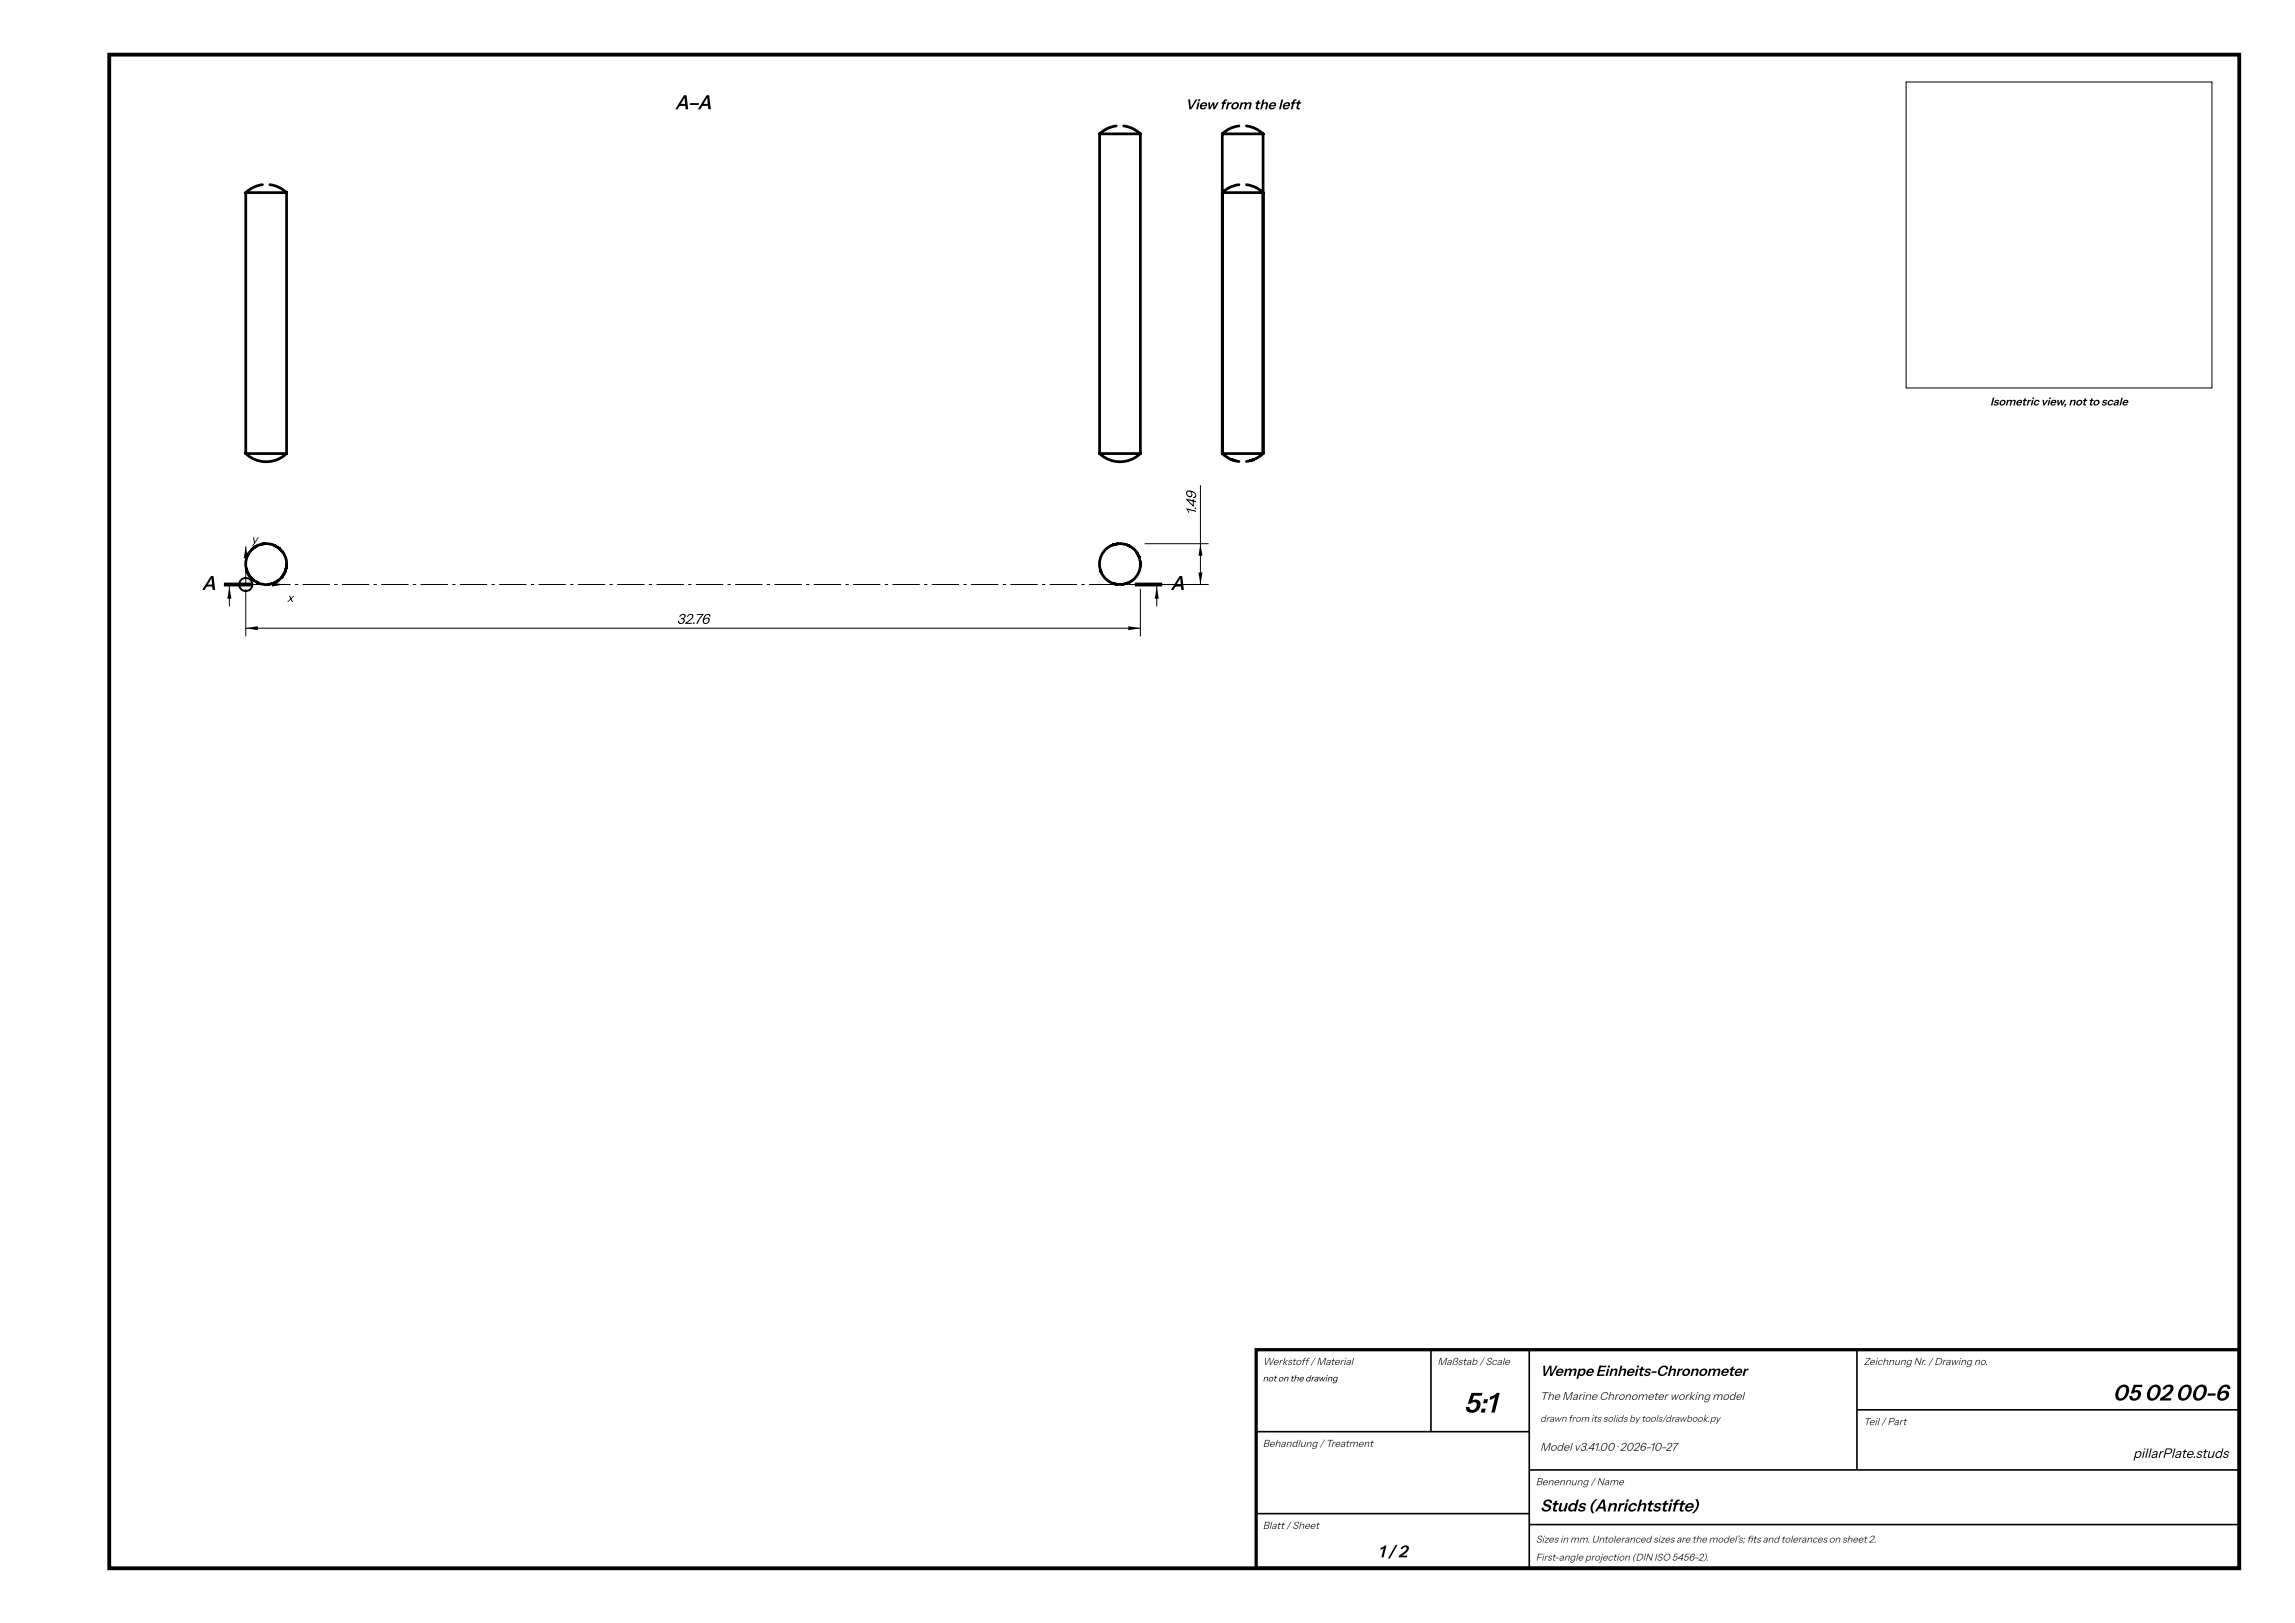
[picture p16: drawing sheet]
<svg xmlns="http://www.w3.org/2000/svg" width="420mm" height="297mm" viewBox="0 0 420 297" stroke-linecap="round" stroke-linejoin="round" font-family="sans-serif">
<defs><g id="words">
<text font-size="5.2" x="268" y="258.5">5:1</text>
<g font-size="4.1">
<text x="386.8" y="256.3">05</text>
<text x="392.6" y="256.3">02</text>
<text x="398.3" y="256.3">00-6</text>
</g>
<g font-size="3.6">
<text x="123.5" y="20">A–A</text>
<text x="36.9" y="108">A</text>
<text x="214.3" y="108">A</text>
</g>
<g font-size="3.1">
<text x="282" y="276.6">Studs (Anrichtstifte)</text>
<text x="252.3" y="285">1 / 2</text>
</g>
<text font-size="2.7" x="282" y="251.8">Wempe Einheits-Chronometer</text>
<g font-size="2.6">
<text x="217" y="20">View from the left</text>
<text x="219" y="94.2" transform="rotate(-90 219 94.2)">1.49</text>
<text x="123.9" y="114.2">32.76</text>
</g>
<text font-size="2.5" x="390.6" y="266.8">pillarPlate.studs</text>
<g font-size="2.3">
<text x="46" y="99.5">y</text>
<text x="52.5" y="110.2">x</text>
</g>
<text font-size="2.1" x="364.4" y="74.2">Isometric view, not to scale</text>
<g font-size="2.1" fill="#333">
<text x="282" y="256.2">The Marine Chronometer working model</text>
<text x="282" y="265.5">Model v3.41.00 · 2026-10-27</text>
</g>
<g font-size="1.9" fill="#333">
<text x="231.2" y="249.8">Werkstoff / Material</text>
<text x="263.2" y="249.8">Maßstab / Scale</text>
<text x="341.2" y="249.8">Zeichnung Nr. / Drawing no.</text>
<text x="341.2" y="260.8">Teil / Part</text>
<text x="231.2" y="264.8">Behandlung / Treatment</text>
<text x="281.2" y="271.8">Benennung / Name</text>
<text x="231.2" y="279.8">Blatt / Sheet</text>
</g>
<g font-size="1.8" fill="#333">
<text x="282" y="260.2">drawn from its solids by tools/drawbook.py</text>
<text x="281.2" y="282.3">Sizes in mm. Untoleranced sizes are the model's; fts and tolerances on sheet 2.</text>
<text x="281.2" y="285.6">First-angle projection (DIN ISO 5456-2).</text>
<text x="319.8" y="282.3">i</text>
</g>
<text font-size="1.6" x="231.2" y="252.8">not on the drawing</text>
</g></defs>
<g fill="none" stroke="#000" stroke-width=".5">
<path d="M45 35.3v47.7M45 35.3h7.5M48 33.8a5.4 5.4 0 0 0-3 1.5M49.4 33.8a5.4 5.4 0 0 1 3.1 1.5M52.5 35.3v47.7M201.3 24.5h7.5M201.3 24.5v58.5M204.4 23a5.4 5.4 0 0 0-3.1 1.5M205.7 23a5.4 5.4 0 0 1 3.1 1.5M208.8 24.5v58.5M223.8 24.5h7.5M223.8 24.5v58.5"/>
<path d="M226.8 33.8a5.4 5.4 0 0 0-3 1.5h7.5a5.4 5.4 0 0 0-3.1-1.5M226.8 23a5.4 5.4 0 0 0-3 1.5M228.2 23a5.4 5.4 0 0 1 3.1 1.5M231.3 24.5v58.5M45 83a5.4 5.4 0 0 0 7.5 0M45 83h7.5M47 99.9l-.4 .3M48.4 99.5l-.8 .2-1 .5M48.4 99.5a3.7 3.7 0 0 1 4 4.4M48.4 99.5l-.5 .1M201.3 83a5.4 5.4 0 0 0 7.5 0M201.3 83h7.5"/>
<path d="M206.4 99.8h.2M206.6 99.8l.7 .4a3.8 3.8 0 0 1 1.5 2.7M206.6 99.8a3.8 3.8 0 0 0-3.7 .4 3.7 3.7 0 0 0-1.4 4.3M206.6 99.8l.2 .2M223.8 83l1.3 .9 1.7 .6M223.8 83h7.5M231.3 83l-1.4 .9-1.7 .6M45.1 104.1l.1 .4M45.2 104.5l.5 .9 .6 .7M45.3 101.7a3.8 3.8 0 0 0-.1 2.8M45.6 101.3l-.3 .4M46 105.8l.3 .3"/>
<path d="M46.3 106.1a3.7 3.7 0 0 0 2.8 .9M46.6 100.2l-.6 .5-.7 1M46.6 100.2l-.4 .3M49.3 106.9l-.2 .1M50.9 106.3l-.2 .1M50.9 106.3l-.9 .4-.9 .3M52.4 103.9l-.3 .9-.5 .8-.7 .7M52.4 103.4v.5M201.5 104.3v.2M201.5 104.5a3.8 3.8 0 0 0 2.9 2.4M201.5 104.5l.2 .3M204 106.8l.4 .1"/>
<path d="M204.4 106.9l1 .1M205.7 106.9l-.3 .1M206.4 106.7l-1 .3M206.8 106.5l-.4 .2M208.8 102.9a3.7 3.7 0 0 1-2.4 3.8M208.8 102.9v.7"/>
</g>
<g fill="#000">
<path d="M45 100l.4 2.2h-.8zM219.8 99.5l.4 2.2h-.8zM42 107.4l.4 2.2h-.8zM45 115l2.2-.4v.7zM49.8 106.6l2.2 .4-2.2 .3zM206.6 114.6l2.2 .4-2.2 .3zM211.8 107.4l.4 2.2h-.8zM219.4 104.8h.8l-.4 2.2z"/>
<path d="M41 106.9h5v.2h-5zM46.8 106.9h.6v.2h-.6zM48.2 106.9h5v.2h-5zM54 106.9h.6v.2h-.6zM55.4 106.9h5v.2h-5zM61.2 106.9h.6v.2h-.6zM62.6 106.9h5v.2h-5zM68.4 106.9h.6v.2h-.6zM69.8 106.9h5v.2h-5zM75.6 106.9h.6v.2h-.6zM77 106.9h5v.2h-5zM82.8 106.9h.6v.2h-.6zM84.2 106.9h5v.2h-5zM90 106.9h.6v.2h-.6zM91.4 106.9h5v.2h-5zM97.2 106.9h.6v.2h-.6zM98.6 106.9h5v.2h-5zM104.4 106.9h.6v.2h-.6zM105.8 106.9h5v.2h-5zM111.6 106.9h.6v.2h-.6zM113 106.9h5v.2h-5zM118.8 106.9h.6v.2h-.6zM120.2 106.9h5v.2h-5zM126 106.9h.6v.2h-.6zM127.4 106.9h5v.2h-5zM133.2 106.9h.6v.2h-.6zM134.6 106.9h5v.2h-5zM140.4 106.9h.6v.2h-.6zM141.8 106.9h5v.2h-5zM147.6 106.9h.6v.2h-.6zM149 106.9h5v.2h-5zM154.8 106.9h.6v.2h-.6zM156.2 106.9h5v.2h-5zM162 106.9h.6v.2h-.6zM163.4 106.9h5v.2h-5zM169.2 106.9h.6v.2h-.6zM170.6 106.9h5v.2h-5zM176.4 106.9h.6v.2h-.6zM177.8 106.9h5v.2h-5zM183.6 106.9h.6v.2h-.6zM185 106.9h5v.2h-5zM190.8 106.9h.6v.2h-.6zM192.2 106.9h5v.2h-5zM198 106.9h.6v.2h-.6zM199.4 106.9h5v.2h-5zM205.2 106.9h.6v.2h-.6zM206.6 106.9h5v.2h-5zM212.4 106.9h.4v.2h-.4z"/>
</g>
<path d="M20 10h390v277h-390zM41 107h5M207.8 107h5" fill="none" stroke="#000" stroke-width=".7" stroke-linecap="butt"/>
<path d="M349 15h56v56h-56zM45 100v7h7M209.6 99.5h11.7M219.8 88.8v18.2M42 107v4M45 107.8v8.7M45 115h163.8M208.8 107.8v8.7M209.6 107h11.7M211.8 107v4" fill="none" stroke="#000" stroke-width=".18"/>
<circle cx="45" cy="107" r="1.2" fill="none" stroke="#000" stroke-width=".35"/>
<path d="M230 247h180v40h-180z" fill="none" stroke="#000" stroke-width=".6"/>
<path d="M262 247v15M280 247v40M340 247v22M340 258h70M230 262h50M230 277h50M280 269h130M280 279h130" fill="none" stroke="#000" stroke-width=".3"/>
<use href="#words"/>
</svg>
